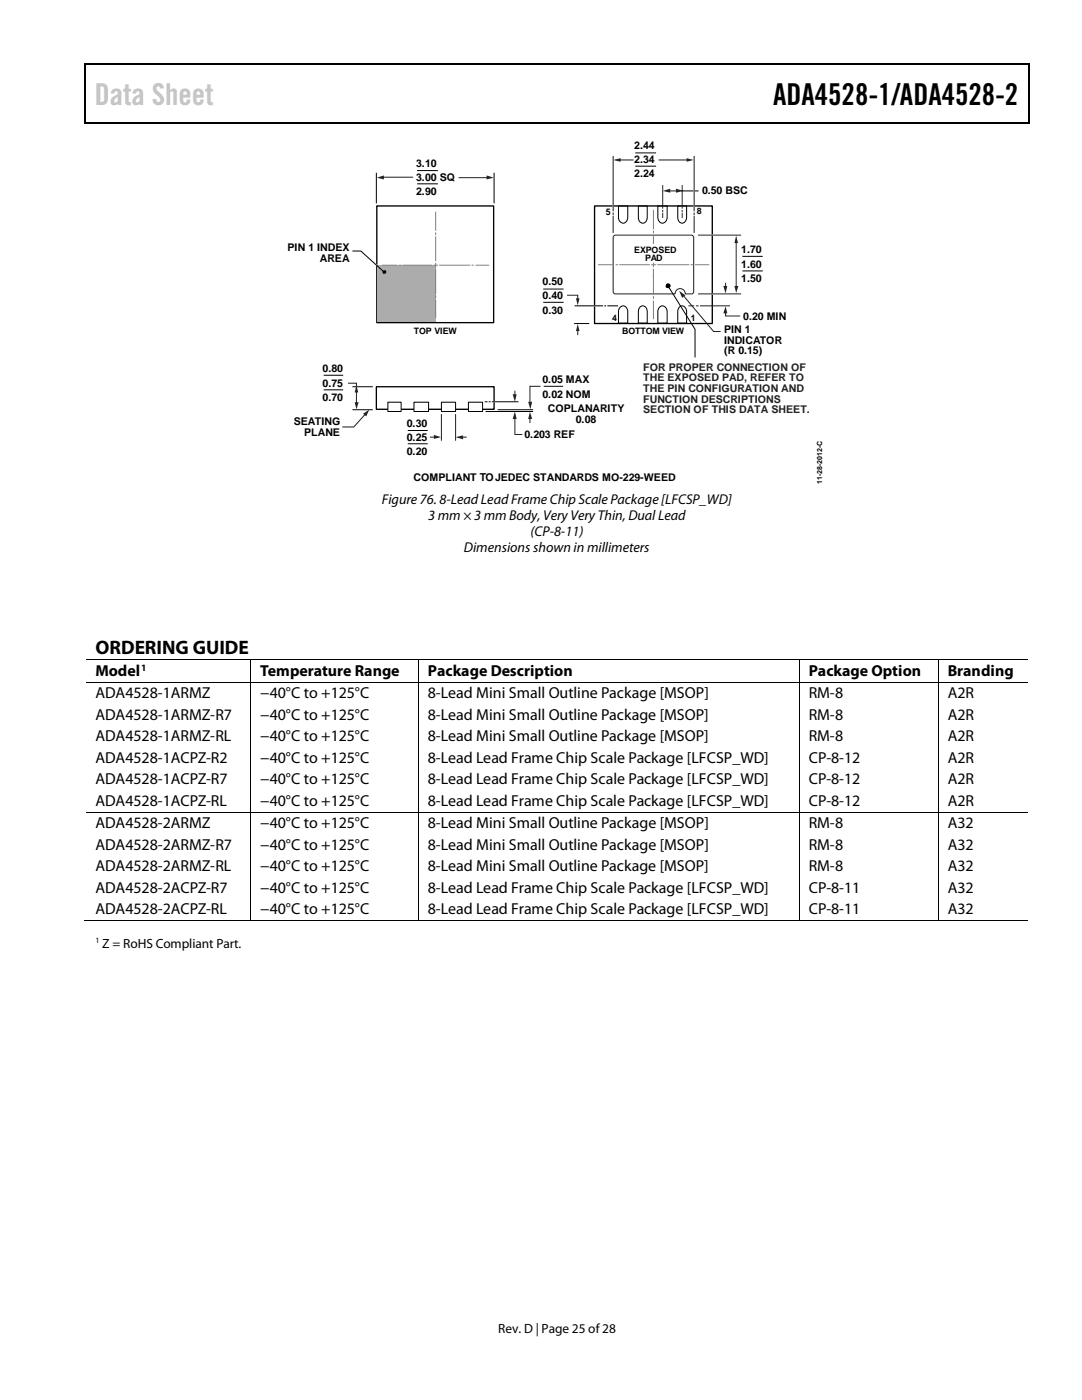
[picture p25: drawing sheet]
<svg xmlns="http://www.w3.org/2000/svg" width="216mm" height="279mm" viewBox="0 0 216 279" stroke-linecap="round" stroke-linejoin="round" font-family="sans-serif">
<defs><g id="words">
<text font-size="6" fill="#c1c1c1" x="18.9" y="20.9">Data Sheet</text>
<text font-size="6" x="154.3" y="20.9">ADA4528-1/ADA4528-2</text>
<text font-size="3.9" x="19" y="130.6">ORDERING GUIDE</text>
<g font-size="3.2">
<text x="19" y="134.9">Model</text>
<text x="51.9" y="134.9">Temperature Range</text>
<text x="85.4" y="134.9">Package Description</text>
<text x="161.4" y="134.9">Package Option</text>
<text x="189.1" y="134.9">Branding</text>
<text x="19" y="139.4">ADA4528-1ARMZ</text>
<text x="19" y="143.6">ADA4528-1ARMZ-R7</text>
<text x="51.9" y="143.6">−40°C to +125°C</text>
<text x="51.9" y="139.4">−40°C to +125°C</text>
<text x="85.4" y="143.6">8-Lead Mini Small Outline Package [MSOP]</text>
<text x="85.4" y="139.4">8-Lead Mini Small Outline Package [MSOP]</text>
<text x="161.4" y="143.6">RM-8</text>
<text x="161.4" y="139.4">RM-8</text>
<text x="189.1" y="143.6">A2R</text>
<text x="189.1" y="139.4">A2R</text>
<text x="19" y="148">ADA4528-1ARMZ-RL</text>
<text x="51.9" y="148">−40°C to +125°C</text>
<text x="85.4" y="148">8-Lead Mini Small Outline Package [MSOP]</text>
<text x="161.4" y="148">RM-8</text>
<text x="189.1" y="148">A2R</text>
<text x="19" y="152.2">ADA4528-1ACPZ-R2</text>
<text x="51.9" y="152.2">−40°C to +125°C</text>
<text x="85.4" y="152.2">8-Lead Lead Frame Chip Scale Package [LFCSP_WD]</text>
<text x="161.4" y="152.2">CP-8-12</text>
<text x="189.1" y="152.2">A2R</text>
<text x="19" y="156.5">ADA4528-1ACPZ-R7</text>
<text x="19" y="160.8">ADA4528-1ACPZ-RL</text>
<text x="51.9" y="156.5">−40°C to +125°C</text>
<text x="51.9" y="160.8">−40°C to +125°C</text>
<text x="85.4" y="156.5">8-Lead Lead Frame Chip Scale Package [LFCSP_WD]</text>
<text x="85.4" y="160.8">8-Lead Lead Frame Chip Scale Package [LFCSP_WD]</text>
<text x="161.4" y="156.5">CP-8-12</text>
<text x="161.4" y="160.8">CP-8-12</text>
<text x="189.1" y="156.5">A2R</text>
<text x="189.1" y="160.8">A2R</text>
<text x="19" y="165.3">ADA4528-2ARMZ</text>
<text x="51.9" y="165.3">−40°C to +125°C</text>
<text x="85.4" y="165.3">8-Lead Mini Small Outline Package [MSOP]</text>
<text x="161.4" y="165.3">RM-8</text>
<text x="189.1" y="165.3">A32</text>
<text x="19" y="169.6">ADA4528-2ARMZ-R7</text>
<text x="19" y="173.9">ADA4528-2ARMZ-RL</text>
<text x="51.9" y="173.9">−40°C to +125°C</text>
<text x="51.9" y="169.6">−40°C to +125°C</text>
<text x="85.4" y="169.6">8-Lead Mini Small Outline Package [MSOP]</text>
<text x="85.4" y="173.9">8-Lead Mini Small Outline Package [MSOP]</text>
<text x="161.4" y="169.6">RM-8</text>
<text x="161.4" y="173.9">RM-8</text>
<text x="189.1" y="169.6">A32</text>
<text x="189.1" y="173.9">A32</text>
<text x="19" y="178.2">ADA4528-2ACPZ-R7</text>
<text x="51.9" y="178.2">−40°C to +125°C</text>
<text x="85.4" y="178.2">8-Lead Lead Frame Chip Scale Package [LFCSP_WD]</text>
<text x="161.4" y="178.2">CP-8-11</text>
<text x="189.1" y="178.2">A32</text>
<text x="19" y="182.5">ADA4528-2ACPZ-RL</text>
<text x="51.9" y="182.5">−40°C to +125°C</text>
<text x="85.4" y="182.5">8-Lead Lead Frame Chip Scale Package [LFCSP_WD]</text>
<text x="161.4" y="182.5">CP-8-11</text>
<text x="189.1" y="182.5">A32</text>
</g>
<g font-size="2.8">
<text x="76.2" y="100.7">Figure 76. 8-Lead Lead Frame Chip Scale Package [LFCSP_WD]</text>
<text x="85.4" y="103.8">3 mm × 3 mm Body, Very Very Thin, Dual Lead</text>
<text x="105.9" y="107">(CP-8-11)</text>
<text x="92.6" y="110.1">Dimensions shown in millimeters</text>
</g>
<g font-size="2.7">
<text x="20.4" y="189.1">Z = RoHS Compliant Part.</text>
<text x="99.4" y="266">Rev. D | Page 25 of28</text>
</g>
<g font-size="2.1">
<text x="126.6" y="29.7">2.44</text>
<text x="83" y="33.3">3.10</text>
<text x="126.6" y="32.5">2.34</text>
<text x="126.6" y="35.4">2.24</text>
<text x="83" y="36.1">3.00 SQ</text>
<text x="83" y="38.9">2.90</text>
<text x="140.1" y="38.7">0.50 BSC</text>
<text x="57.4" y="50.1">PIN 1 INDEX</text>
<text x="63.8" y="52.3">AREA</text>
<text x="147.9" y="50.6">1.70</text>
<text x="147.9" y="53.4">1.60</text>
<text x="108.3" y="56.9">0.50</text>
<text x="108.3" y="59.8">0.40</text>
<text x="147.9" y="56.2">1.50</text>
<text x="108.3" y="62.6">0.30</text>
<text x="148.3" y="63.8">0.20 MIN</text>
<text x="144.5" y="66.5">PIN 1</text>
<text x="144.5" y="68.6">INDICATOR</text>
<text x="144.5" y="70.7">(R 0.15)</text>
<text x="64.4" y="74.3">0.80</text>
<text x="64.4" y="77.1">0.75</text>
<text x="108.3" y="76.5">0.05 MAX</text>
<text x="64.4" y="80">0.70</text>
<text x="108.3" y="79.4">0.02 NOM</text>
<text x="109.3" y="82.3">COPLANARITY</text>
<text x="58.6" y="84.8">SEATING</text>
<text x="60.7" y="86.9">PLANE</text>
<text x="81.2" y="85.2">0.30</text>
<text x="81.2" y="88">0.25</text>
<text x="104.7" y="87.4">0.203 REF</text>
<text x="114.9" y="84.4">0.08</text>
<text x="81.2" y="90.8">0.20</text>
<text x="82.5" y="96">COMPLIANT TOJEDEC STANDARDS MO-229-WEED</text>
</g>
<g font-size="2.1" fill="#231f20">
<text x="128.3" y="74">FOR PROPER CONNECTION OF</text>
<text x="128.3" y="76.1">THE EXPOSED PAD, REFER TO</text>
<text x="128.3" y="78.2">THE PIN CONFIGURATION AND</text>
<text x="128.3" y="80.3">FUNCTION DESCRIPTIONS</text>
<text x="128.3" y="82.4">SECTION OF THIS DATA SHEET.</text>
</g>
<text font-size="1.9" x="28.2" y="133.8">1</text>
<g font-size="1.8">
<text x="120.9" y="42.9">5</text>
<text x="139" y="42.8">8</text>
<text x="126.6" y="50.4">EXPOSED</text>
<text x="128.7" y="52">PAD</text>
<text x="122.2" y="64.1">4</text>
<text x="137.8" y="64">1</text>
<text x="82.6" y="66.6">TOP VIEW</text>
<text x="124.2" y="66.6">BOTTOM VIEW</text>
</g>
<text font-size="1.6" x="19" y="188.2">1</text>
<text font-size="1.4" x="164.1" y="96.5" transform="rotate(-90 164.1 96.5)">11-28-2012-C</text>
</g></defs>
<path d="M16.9 12.7h.2v1h-.2zM16.9 12.7h.2v.3h-.2zM82.5 12.7h.3v.3h-.3zM205.1 12.7h.3v1h-.3zM205.1 12.7h.3v.3h-.3zM16.9 24.4h.2v.2h-.2zM82.3 24.4h.2v.2h-.2zM205.1 24.4h.3v.2h-.3z" fill="#000"/>
<path d="M17 13.7v10.7M17.1 12.8h65.4M82.8 12.8h122.3M205.2 13.7v10.7M17.1 24.5h188" fill="none" stroke="#000" stroke-width=".25"/>
<path d="M75.2 41.1h23.3v23.3h-23.3zM75.1 77.2h23.5v4.5h-23.5z" fill="none" stroke="#000" stroke-width=".26"/>
<path d="M123.4 41.1h1.9v2.3a.95 .95 0 0 1-1 1.1 .95 .95 0 0 1-.9-1.1zM127.4 41.1h1.7v2.3a.91 .91 0 0 1-.8 1.1 .91 .91 0 0 1-.9-1.1zM131.3 41.1h1.8v2.3a.94 .94 0 0 1-.9 1.1 .94 .94 0 0 1-.9-1.1zM135.2 41.1h1.8v2.3a.91 .91 0 0 1-.9 1.1 .91 .91 0 0 1-.9-1.1zM123.8 61.3a.91 .91 0 0 1 1.1-.1 .91 .91 0 0 1 .4 1v2.3h-1.9v-2.3zM127.7 61.3a.89 .89 0 0 1 1.1-.1 .89 .89 0 0 1 .3 1v2.3h-1.7v-2.3zM131.5 61.4a.91 .91 0 0 1 1.1-.2 .91 .91 0 0 1 .5 1v2.3h-1.8v-2.3zM135.6 61.3a.9 .9 0 0 1 1-.1 .9 .9 0 0 1 .4 1v2.3h-1.8v-2.3z" fill="none" stroke="#000" stroke-width=".2"/>
<g fill="#fff" stroke="#000" stroke-width=".2">
<path d="M77.4 80.3h2.6v1.8h-2.6z"/>
<path d="M93.5 80.3h2.8v1.8h-2.8z"/>
<path d="M88.1 80.3h2.8v1.8h-2.8z"/>
<path d="M82.6 80.3h2.9v1.8h-2.9z"/>
</g>
<path d="M81.4 85.9h3.9M81.4 88.6h3.9" fill="none" stroke="#000" stroke-width=".2"/>
<path d="M85.9 87.2h.9M88.1 82.7v5.2M90.9 82.7v5.2" fill="none" stroke="#231f20" stroke-width=".2"/>
<path d="M86.6 86.8l1.4 .4-1.4 .4z" fill="#231f20"/>
<path d="M92.1 87.2h.9" fill="none" stroke="#231f20" stroke-width=".2"/>
<path d="M90.9 87.2l1.5-.3v.8z" fill="#231f20"/>
<path d="M74.9 52.7l.6 .4" fill="none" stroke="#fff" stroke-width=".26"/>
<path d="M75.3 52.9h11.6v11.3h-11.6z" fill="#acacac"/>
<path d="M75.1 34.6v5.9M98.6 34.6v5.9M70.3 50.1h1.7l4.7 4.2" fill="none" stroke="#000" stroke-width=".2"/>
<circle cx="76.7" cy="54.3" r=".38" fill="#000"/>
<path d="M91.6 35.5h5.8" fill="none" stroke="#231f20" stroke-width=".2"/>
<path d="M97.1 35l1.4 .5-1.4 .3z" fill="#231f20"/>
<path d="M76.3 35.4h6" fill="none" stroke="#231f20" stroke-width=".2"/>
<path d="M75.2 35.5l1.4-.5v.8z" fill="#231f20"/>
<path d="M148.1 51.2h4.1M148.1 54.1h4.1M64.6 74.9h3.9M64.6 77.8h3.9M70.3 77.2h4.1M70.3 81.8h4.1" fill="none" stroke="#000" stroke-width=".2"/>
<path d="M69.4 76.5h1.7v.7M71.1 78.1v2.4" fill="none" stroke="#231f20" stroke-width=".2"/>
<g fill="#231f20">
<path d="M71.1 76.8l.4 1.5h-.7z"/>
<path d="M70.8 80.3h.8l-.5 1.4z"/>
</g>
<path d="M72.9 82.7l-2.3 2.5h-2.3" fill="none" stroke="#231f20" stroke-width=".2"/>
<path d="M72.4 82.6l1.3-.8-.6 1.3z" fill="#231f20"/>
<path d="M97 82.1h9.3M99.4 81.8h6.9" fill="none" stroke="#000" stroke-width=".2"/>
<path d="M102.7 78.1v.8" fill="none" stroke="#231f20" stroke-width=".2"/>
<path d="M102.3 78.7h.8l-.4 1.5z" fill="#231f20"/>
<path d="M102.7 83.4v3.3h1.5" fill="none" stroke="#231f20" stroke-width=".2"/>
<path d="M102.7 82.1l.4 1.5h-.8z" fill="#231f20"/>
<path d="M105.7 83.4v.9" fill="none" stroke="#231f20" stroke-width=".2"/>
<path d="M105.7 82.2l.5 1.4h-.8z" fill="#231f20"/>
<path d="M107.9 77.1h-2.2v3.3" fill="none" stroke="#231f20" stroke-width=".2"/>
<path d="M105.4 80.2h.8l-.4 1.5z" fill="#231f20"/>
<path d="M108.5 77.1h3.9M114.6 64.6h3" fill="none" stroke="#000" stroke-width=".2"/>
<path d="M115.3 65.8v1" fill="none" stroke="#231f20" stroke-width=".2"/>
<path d="M115.3 64.7l.3 1.4h-.7z" fill="#231f20"/>
<path d="M132.2 40.8v.5M136.1 40.8v.5M118.4 60.3h.4" fill="none" stroke="#fff" stroke-width=".26"/>
<path d="M132.2 37v4.5M133.5 38.1h1.7M136.1 37v4.5M132.2 42v.2M132.2 42.6v.8M136.1 42v.2M136.1 42.6v.8" fill="none" stroke="#231f20" stroke-width=".2"/>
<g fill="#231f20">
<path d="M132.2 38.1l1.5-.4v.8z"/>
<path d="M134.9 37.7l1.5 .4-1.5 .4z"/>
</g>
<path d="M146.9 48.2v9.1" fill="none" stroke="#231f20" stroke-width=".2"/>
<g fill="#231f20">
<path d="M146.5 57.1h.8l-.4 1.4z"/>
<path d="M146.9 47l.3 1.5h-.7z"/>
</g>
<path d="M135.9 38.1h3.5M96.8 80.2h.4M97.6 80.2h.2M98.2 80.2h5.2" fill="none" stroke="#000" stroke-width=".2"/>
<path d="M98.4 80.2h.4" fill="none" stroke="#fff" stroke-width=".26"/>
<path d="M118.6 41.1h23.5v23.5h-23.5z" fill="none" stroke="#000" stroke-width=".26"/>
<path d="M131.5 31.9h5.8M122.6 47h15.6l.2 .5v10.7l-.2 .4-1.5 .1a1.02 1.02 0 0 0-1-1.1 1.02 1.02 0 0 0-1 1.1l-12.1-.1-.3-.4v-10.7z" fill="none" stroke="#231f20" stroke-width=".2"/>
<g fill="none" stroke="#808184" stroke-width=".2">
<path d="M76.3 52.9h2.9M79.7 52.9h.3M80.4 52.9h5.7M86.6 52.9h.7M86.9 52.6v.7M86.9 59v.4M86.9 53.8v4.8M86.9 59.9v3.4M86.9 46.5v.3M86.9 47.3v4.7M86.9 42.3v3.7M87.7 52.9h6"/>
<path d="M94.2 52.9h.2M95 52.9h2.5M119.4 52.8h3M123 52.8h.2M123.7 52.8h5.9M130 52.8h.8M130.4 52.5v.7M130.4 59.2v.3M130.4 46.1v.4M130.4 47v1.6M130.4 53.7v5M130.4 42v3.7"/>
<path d="M131.3 52.8h6.1M137.9 52.8h.3M138.8 52.8h2.6M130.4 60.1v3.5"/>
</g>
<path d="M137 31.6l1.4 .3-1.4 .4z" fill="#231f20"/>
<path d="M123.6 31.9h2.7" fill="none" stroke="#231f20" stroke-width=".2"/>
<path d="M122.3 31.9l1.5-.3v.7z" fill="#231f20"/>
<path d="M83.2 34h4.2M83.2 36.7h4.2M126.8 30.5h4.1M126.8 33.2h4.1" fill="none" stroke="#000" stroke-width=".2"/>
<path d="M136.3 58.9l6.1 7.3h1.4" fill="none" stroke="#231f20" stroke-width=".2"/>
<path d="M135.5 58l1.2 .9-.6 .6z" fill="#231f20"/>
<path d="M122.3 36.9v.4M138.5 37.8v.5M122.3 40.6v4.5M138.5 40.6v4.5M141.8 58.7h.4M141.8 46.9h.4" fill="none" stroke="#fff" stroke-width=".26"/>
<path d="M122.3 31.2v10.9M138.5 31.2v10.9M113.2 58.9h2.1v.9M122.3 42.5v.4M122.3 43.2v3.2M138.5 42.5v.4M138.5 43.2v3.2M139.4 58.7h8.4M139.4 46.9h8.4" fill="none" stroke="#231f20" stroke-width=".2"/>
<path d="M108.4 57.7h4.1M133.3 57.1l5.4 8.6v5.6M108.4 60.3h4.1" fill="none" stroke="#000" stroke-width=".2"/>
<circle cx="133.3" cy="57" r=".49" fill="#000"/>
<path d="M114.9 59.5h.7l-.3 1.5z" fill="#231f20"/>
<path d="M118.4 61h.5" fill="none" stroke="#fff" stroke-width=".26"/>
<path d="M114.8 61h5.4M120.7 61h.1M121.3 61h1.9" fill="none" stroke="#000" stroke-width=".2"/>
<path d="M144.8 56.5v.8" fill="none" stroke="#231f20" stroke-width=".2"/>
<path d="M144.3 57.1h.8l-.3 1.5z" fill="#231f20"/>
<path d="M144.8 62.3v.8h2.9" fill="none" stroke="#231f20" stroke-width=".2"/>
<path d="M144.8 61.1l.3 1.4h-.8z" fill="#231f20"/>
<path d="M140.7 61h.5" fill="none" stroke="#fff" stroke-width=".26"/>
<path d="M137.4 61h1.1M138.9 61h.5M139.7 61h6" fill="none" stroke="#231f20" stroke-width=".2"/>
<g fill="none" stroke="#000" stroke-width=".2">
<path d="M17.1 131.6h32.9M17.1 136.1h32.9M50 131.7v4.4M50 136.2v25.8M50.1 131.6h33.3M50.1 136.1h33.3M83.5 131.7v4.4M83.5 136.2v25.8M83.6 131.6h75.8M83.6 136.1h75.8M159.5 131.7v4.4M159.5 136.2v25.8"/>
<path d="M159.6 131.6h27.6M159.6 136.1h27.6M187.2 131.7v4.4M187.2 136.2v25.8M187.3 131.6h17.8M187.3 136.1h17.8M17.1 162.1h32.9M50 162.2v21.4M50.1 162.1h33.3M83.5 162.2v21.4M83.6 162.1h75.8M159.5 162.2v21.4"/>
<path d="M159.6 162.1h27.6M187.2 162.2v21.4M187.3 162.1h17.8M16.9 183.7h33.1M50.1 183.7h33.3M83.6 183.7h75.8M159.6 183.7h27.6M187.3 183.7h17.8"/>
</g>
<g fill="#000">
<path d="M50 131.5h.1v.2h-.1zM50 136.1h.1v.1h-.1zM83.4 131.5h.2v.2h-.2zM83.4 136.1h.2v.1h-.2zM159.4 131.5h.2v.2h-.2zM159.4 136.1h.2v.1h-.2zM187.2 131.5h.1v.2h-.1zM187.2 136.1h.1v.1h-.1zM50 162h.1v.2h-.1zM83.4 162h.2v.2h-.2zM159.4 162h.2v.2h-.2zM187.2 162h.1v.2h-.1z"/>
<path d="M50 183.6h.1v.2h-.1zM83.4 183.6h.2v.2h-.2zM159.4 183.6h.2v.2h-.2zM187.2 183.6h.1v.2h-.1z"/>
</g>
<use href="#words"/>
</svg>
